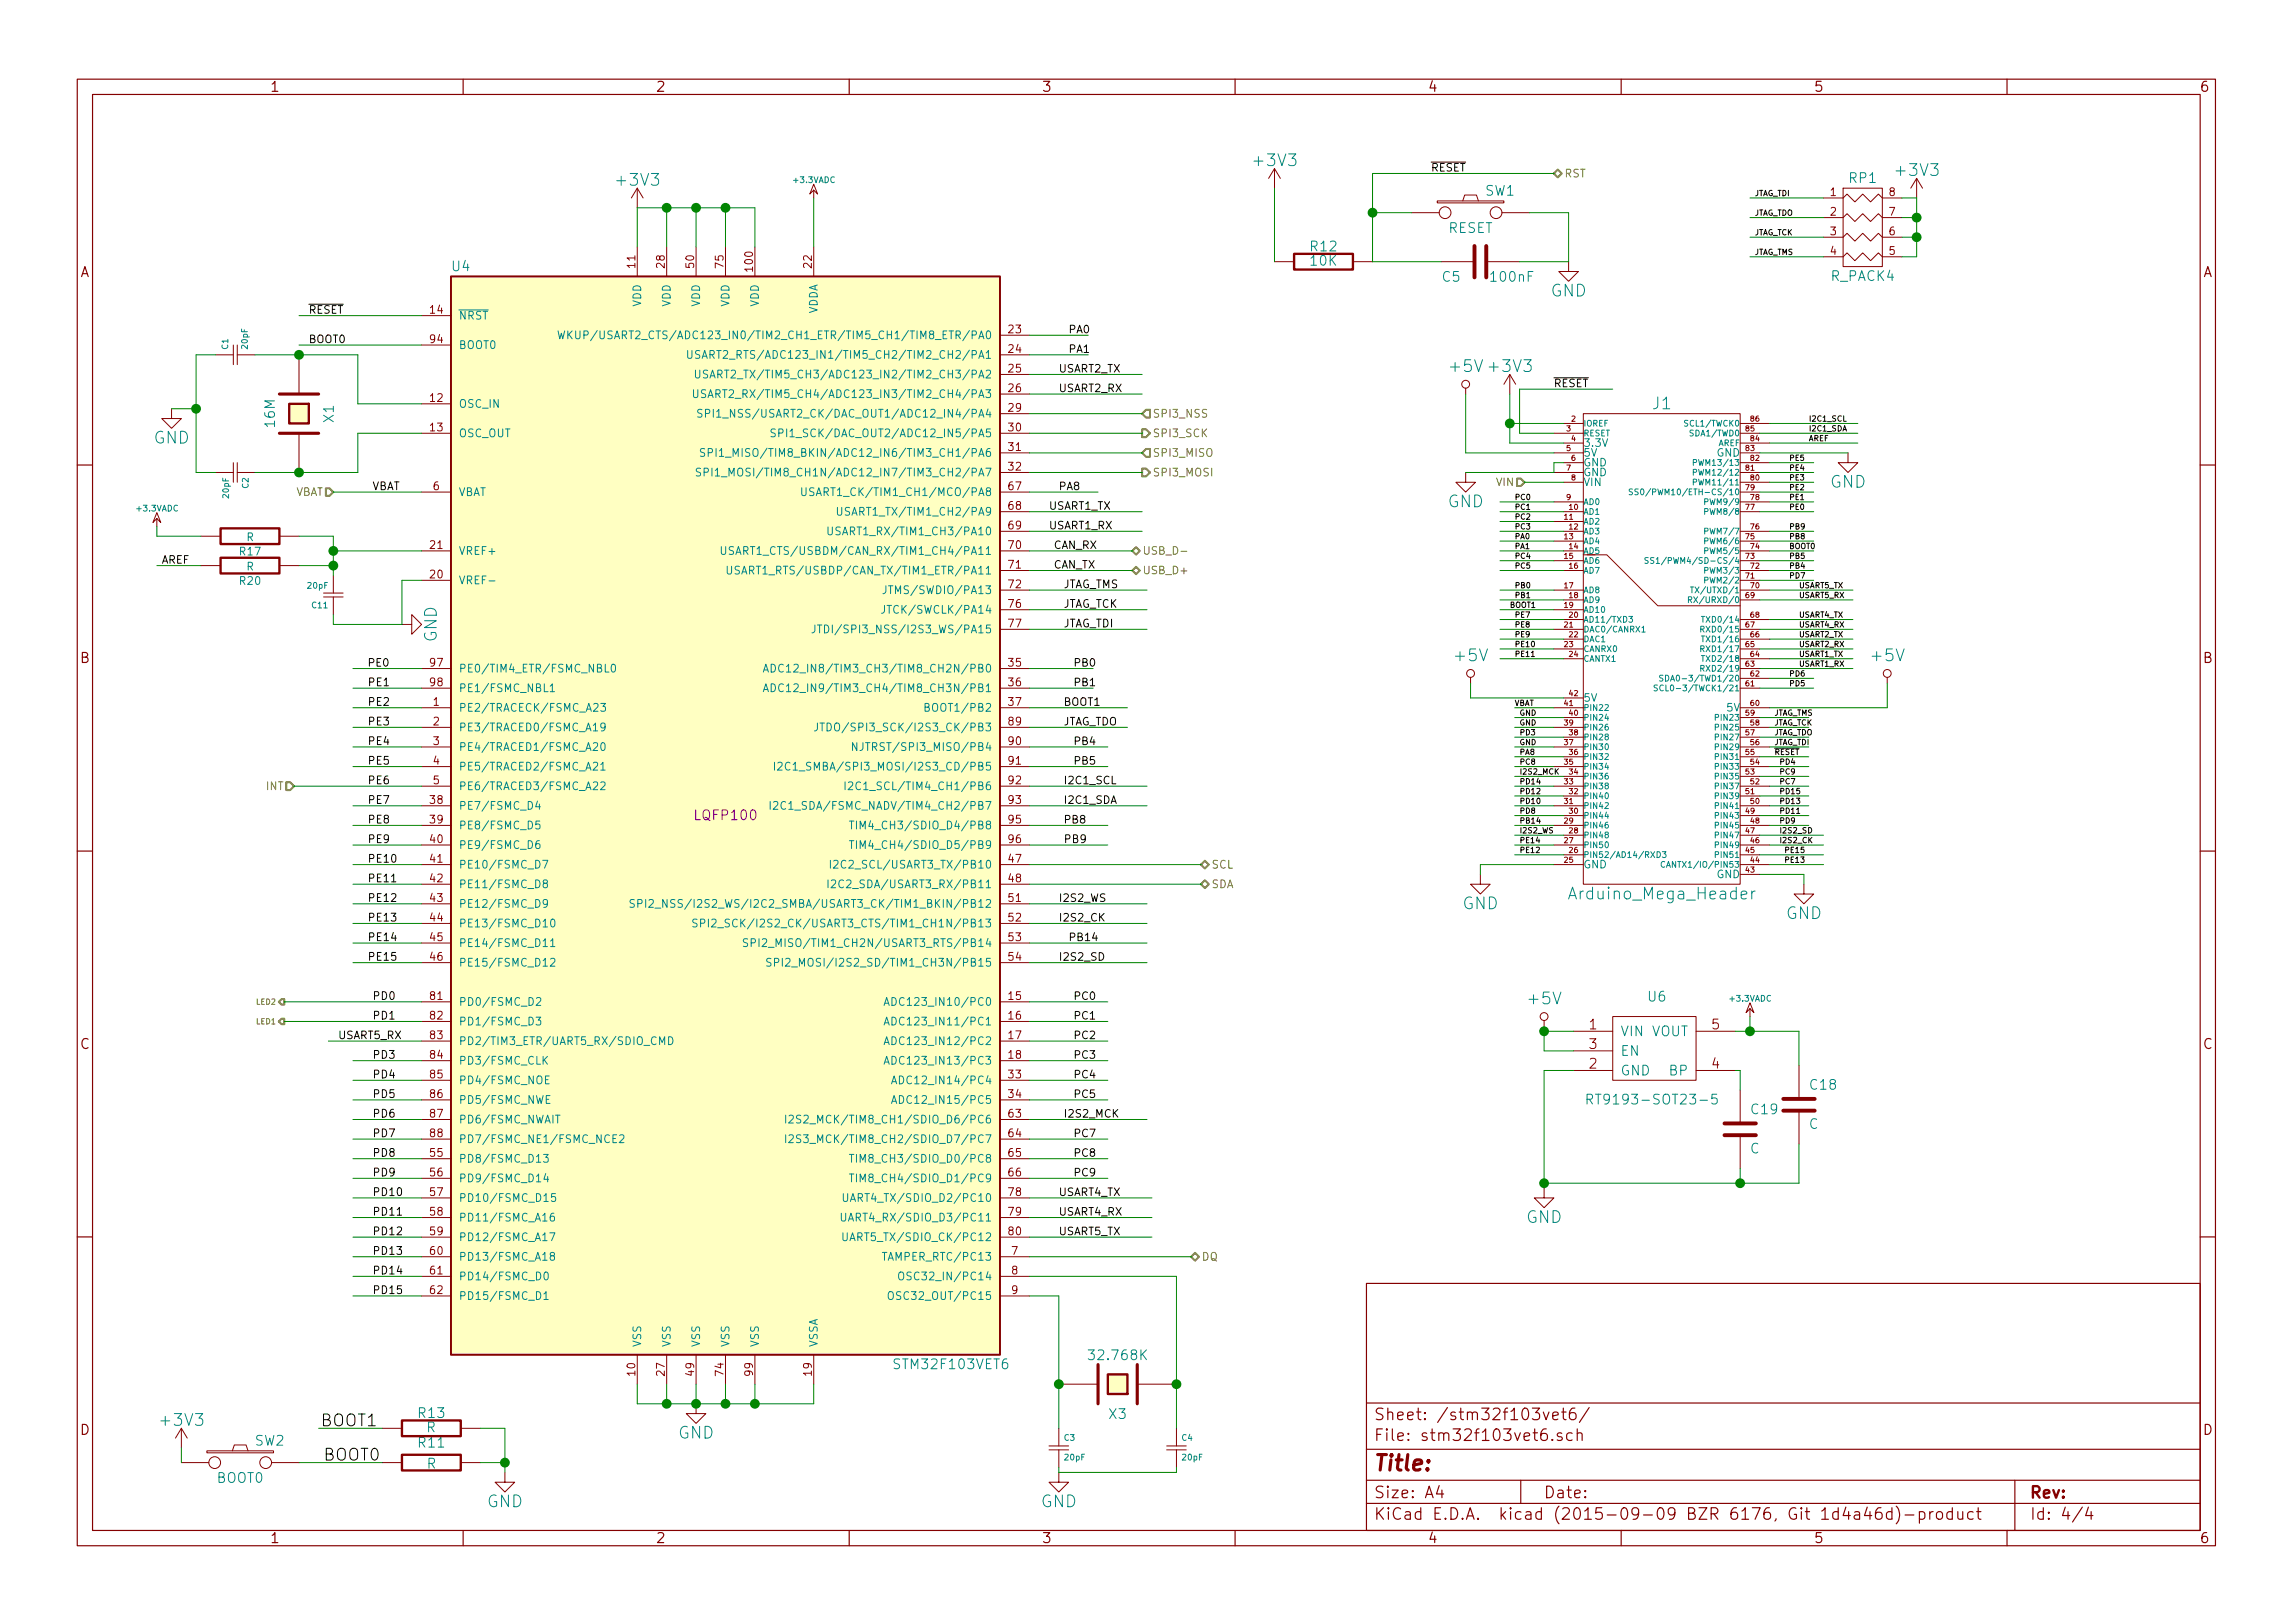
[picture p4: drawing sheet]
<svg xmlns="http://www.w3.org/2000/svg" width="297mm" height="210mm" viewBox="0 0 297 210" stroke-linecap="round" stroke-linejoin="round" font-family="sans-serif">
<defs><g id="words">
<text font-size="2.8" fill="#840000" x="178" y="190.5">Title:</text>
<g font-size="2.1" fill="#008484">
<text x="162.6" y="21.5">+3V3</text>
<text x="245.8" y="22.8">+3V3</text>
<text x="80.1" y="24.1">+3V3</text>
<text x="200.8" y="38.4">GND</text>
<text x="188" y="48.2">+5V +3V3</text>
<text x="214.1" y="53">J1</text>
<text x="19.9" y="57.5">GND</text>
<text x="187.5" y="65.7">GND</text>
<text x="237" y="63.2">GND</text>
<text x="56.6" y="83.2" transform="rotate(-90 56.6 83.2)">GND</text>
<text x="188.6" y="85.7">+5V</text>
<text x="242.6" y="85.7">+5V</text>
<text x="189.4" y="117.8">GND</text>
<text x="203.7" y="116.5">Arduino_Mega_Header</text>
<text x="231.3" y="119.1">GND</text>
<text x="198.1" y="130.1">+5V</text>
<text x="197.7" y="158.4">GND</text>
<text x="21" y="184.7">+3V3</text>
<text x="87.8" y="186.4">GND</text>
<text x="63" y="195.3">GND</text>
<text x="134.8" y="195.3">GND</text>
</g>
<g font-size="2.1">
<text x="41.6" y="184.8">BOOT1</text>
<text x="41.9" y="189.2">BOOT0</text>
</g>
<g font-size="2.1" fill="#840000">
<text x="178" y="184">Sheet: /stm32f103vet6/</text>
<text x="178" y="186.7">File: stm32f103vet6.sch</text>
<text x="178" y="196.9">KiCad E.D.A. kicad (2015-09-09 BZR 6176, Git 1d4a46d)-product</text>
<text x="178" y="194.1">Size: A4</text>
<text x="200" y="194.1">Date:</text>
<text x="263" y="194.1">Rev:</text>
<text x="263" y="196.9">Id: 4/4</text>
</g>
<g font-size="1.8" fill="#840000">
<text x="35" y="11.9">1</text>
<text x="85" y="11.9">2</text>
<text x="135" y="11.9">3</text>
<text x="185" y="11.9">4</text>
<text x="235" y="11.9">5</text>
<text x="285" y="11.9">6</text>
<text x="10.4" y="35.9">A</text>
<text x="285.4" y="35.9">A</text>
<text x="10.4" y="85.9">B</text>
<text x="285.4" y="85.9">B</text>
<text x="10.4" y="135.9">C</text>
<text x="205.9" y="133.3">1</text>
<text x="205.9" y="135.9">3</text>
<text x="221.8" y="133.3">5</text>
<text x="285.4" y="135.9">C</text>
<text x="205.9" y="138.4">2</text>
<text x="221.8" y="138.4">4</text>
<text x="10.4" y="185.9">D</text>
<text x="285.4" y="185.9">D</text>
<text x="35" y="199.9">1</text>
<text x="85" y="199.9">2</text>
<text x="135" y="199.9">3</text>
<text x="185" y="199.9">4</text>
<text x="235" y="199.9">5</text>
<text x="285" y="199.9">6</text>
</g>
<g font-size="1.8" fill="#008484">
<text x="239.6" y="23.7">RP1</text>
<text x="192.4" y="25.3">SW1</text>
<text x="58.6" y="35.1">U4</text>
<text x="169.8" y="34.4">10K</text>
<text x="169.8" y="32.6">R12</text>
<text x="187.6" y="30.2">RESET</text>
<text x="186.9" y="36.5">C5</text>
<text x="193.3" y="36.5">100nF</text>
<text x="237.2" y="36.4">R_PACK4</text>
<text x="35.6" y="55.3" transform="rotate(-90 35.6 55.3)">16M</text>
<text x="43.2" y="54.7" transform="rotate(-90 43.2 54.7)">X1</text>
<text x="213.5" y="129.7">U6</text>
<text x="209.9" y="134.2">VIN VOUT</text>
<text x="209.9" y="136.8">EN</text>
<text x="207" y="143.1">RT9193-SOT23-5</text>
<text x="209.9" y="139.3">GND</text>
<text x="216.2" y="139.3">BP</text>
<text x="234.5" y="141.2">C18</text>
<text x="226.7" y="149.4">C</text>
<text x="226.9" y="144.3">C19</text>
<text x="234.3" y="146.2">C</text>
<text x="116.1" y="177.4">STM32F103VET6</text>
<text x="141.5" y="176.2">32.768K</text>
<text x="54.3" y="183.7">R13</text>
<text x="55.2" y="185.5">R</text>
<text x="143.7" y="183.8">X3</text>
<text x="33" y="187.3">SW2</text>
<text x="54.3" y="187.5">R11</text>
<text x="55.3" y="190.2">R</text>
<text x="28.1" y="192.1">BOOT0</text>
</g>
<text font-size="1.8" fill="#840084" x="90.1" y="106.2">LQFP100</text>
<g font-size="1.4">
<text x="185.3" y="22.2">RESET</text>
<text x="40" y="40.6">RESET</text>
<text x="40" y="44.4">BOOT0</text>
<text x="138.4" y="43.2">PA0</text>
<text x="138.4" y="45.7">PA1</text>
<text x="137.2" y="48.3">USART2_TX</text>
<text x="137.2" y="50.8">USART2_RX</text>
<text x="201.3" y="50.2">RESET</text>
<text x="48.3" y="63.5">VBAT</text>
<text x="137.2" y="63.5">PA8</text>
<text x="135.9" y="66">USART1_TX</text>
<text x="135.9" y="68.6">USART1_RX</text>
<text x="136.5" y="71.1">CAN_RX</text>
<text x="21" y="73">AREF</text>
<text x="136.5" y="73.7">CAN_TX</text>
<text x="137.8" y="76.2">JTAG_TMS</text>
<text x="137.8" y="78.7">JTAG_TCK</text>
<text x="137.8" y="81.3">JTAG_TDI</text>
<text x="47.6" y="86.4">PE0</text>
<text x="47.6" y="88.9">PE1</text>
<text x="139.1" y="86.4">PB0</text>
<text x="139.1" y="88.9">PB1</text>
<text x="47.6" y="91.4">PE2</text>
<text x="47.6" y="94">PE3</text>
<text x="137.8" y="91.4">BOOT1</text>
<text x="137.8" y="94">JTAG_TDO</text>
<text x="47.6" y="96.5">PE4</text>
<text x="47.6" y="99.1">PE5</text>
<text x="47.6" y="101.6">PE6</text>
<text x="137.8" y="101.6">I2C1_SCL</text>
<text x="139.1" y="96.5">PB4</text>
<text x="139.1" y="99.1">PB5</text>
<text x="47.6" y="104.1">PE7</text>
<text x="47.6" y="106.7">PE8</text>
<text x="137.8" y="104.1">I2C1_SDA</text>
<text x="137.8" y="106.7">PB8</text>
<text x="47.6" y="109.2">PE9</text>
<text x="47.6" y="111.8">PE10</text>
<text x="137.8" y="109.2">PB9</text>
<text x="47.6" y="114.3">PE11</text>
<text x="47.6" y="116.8">PE12</text>
<text x="47.6" y="119.4">PE13</text>
<text x="137.2" y="116.8">I2S2_WS</text>
<text x="137.2" y="119.4">I2S2_CK</text>
<text x="47.6" y="121.9">PE14</text>
<text x="47.6" y="124.5">PE15</text>
<text x="137.2" y="124.5">I2S2_SD</text>
<text x="138.4" y="121.9">PB14</text>
<text x="48.3" y="129.5">PD0</text>
<text x="139.1" y="129.5">PC0</text>
<text x="43.8" y="134.6">USART5_RX</text>
<text x="48.3" y="132.1">PD1</text>
<text x="48.3" y="137.2">PD3</text>
<text x="139.1" y="132.1">PC1</text>
<text x="139.1" y="134.6">PC2</text>
<text x="139.1" y="137.2">PC3</text>
<text x="48.3" y="139.7">PD4</text>
<text x="48.3" y="142.2">PD5</text>
<text x="139.1" y="139.7">PC4</text>
<text x="139.1" y="142.2">PC5</text>
<text x="48.3" y="144.8">PD6</text>
<text x="48.3" y="147.3">PD7</text>
<text x="48.3" y="149.9">PD8</text>
<text x="137.8" y="144.8">I2S2_MCK</text>
<text x="139.1" y="147.3">PC7</text>
<text x="139.1" y="149.9">PC8</text>
<text x="48.3" y="152.4">PD9</text>
<text x="48.3" y="154.9">PD10</text>
<text x="137.2" y="154.9">USART4_TX</text>
<text x="139.1" y="152.4">PC9</text>
<text x="48.3" y="157.5">PD11</text>
<text x="48.3" y="160">PD12</text>
<text x="137.2" y="157.5">USART4_RX</text>
<text x="137.2" y="160">USART5_TX</text>
<text x="48.3" y="162.6">PD13</text>
<text x="48.3" y="165.1">PD14</text>
<text x="48.3" y="167.6">PD15</text>
</g>
<g font-size="1.4" fill="#848400">
<text x="202.7" y="23">RST</text>
<text x="149.3" y="54.1">SPI3_NSS</text>
<text x="149.3" y="56.6">SPI3_SCK</text>
<text x="149.3" y="59.2">SPI3_MISO</text>
<text x="38.1" y="64.2">VBAT</text>
<text x="149.3" y="61.7">SPI3_MOSI</text>
<text x="193.8" y="63">VIN</text>
<text x="148" y="71.9">USB_D-</text>
<text x="148" y="74.4">USB_D+</text>
<text x="34.4" y="102.4">INT</text>
<text x="156.9" y="112.5">SCL</text>
<text x="156.9" y="115.1">SDA</text>
<text x="155.7" y="163.3">DQ</text>
</g>
<g font-size="1.4" fill="#840000">
<text x="237.1" y="25.4">1</text>
<text x="237.1" y="27.9">2</text>
<text x="244.7" y="27.9">7</text>
<text x="244.7" y="25.4">8</text>
<text x="82.3" y="34.7" transform="rotate(-90 82.3 34.7)">11</text>
<text x="86.1" y="34.7" transform="rotate(-90 86.1 34.7)">28</text>
<text x="89.9" y="34.7" transform="rotate(-90 89.9 34.7)">50</text>
<text x="93.7" y="34.7" transform="rotate(-90 93.7 34.7)">75</text>
<text x="97.5" y="35.1" transform="rotate(-90 97.5 35.1)">100</text>
<text x="105.2" y="34.7" transform="rotate(-90 105.2 34.7)">22</text>
<text x="237.1" y="30.5">3</text>
<text x="237.1" y="33">4</text>
<text x="244.7" y="33">5</text>
<text x="244.7" y="30.5">6</text>
<text x="55.7" y="40.6">14</text>
<text x="55.7" y="44.4">94</text>
<text x="130.7" y="43.2">23</text>
<text x="130.7" y="45.7">24</text>
<text x="55.7" y="52.1">12</text>
<text x="130.7" y="48.3">25</text>
<text x="130.7" y="50.8">26</text>
<text x="130.7" y="53.3">29</text>
<text x="55.7" y="55.9">13</text>
<text x="130.7" y="55.9">30</text>
<text x="130.7" y="58.4">31</text>
<text x="56.1" y="63.5">6</text>
<text x="130.7" y="61">32</text>
<text x="130.7" y="63.5">67</text>
<text x="55.7" y="71.1">21</text>
<text x="130.7" y="71.1">70</text>
<text x="130.7" y="66">68</text>
<text x="130.7" y="68.6">69</text>
<text x="55.7" y="74.9">20</text>
<text x="130.7" y="73.7">71</text>
<text x="130.7" y="76.2">72</text>
<text x="130.7" y="78.7">76</text>
<text x="130.7" y="81.3">77</text>
<text x="55.7" y="86.4">97</text>
<text x="55.7" y="88.9">98</text>
<text x="130.7" y="86.4">35</text>
<text x="130.7" y="88.9">36</text>
<text x="56.1" y="91.4">1</text>
<text x="56.1" y="94">2</text>
<text x="130.7" y="91.4">37</text>
<text x="130.7" y="94">89</text>
<text x="56.1" y="96.5">3</text>
<text x="56.1" y="99.1">4</text>
<text x="56.1" y="101.6">5</text>
<text x="130.7" y="96.5">90</text>
<text x="130.7" y="99.1">91</text>
<text x="130.7" y="101.6">92</text>
<text x="55.7" y="104.1">38</text>
<text x="55.7" y="106.7">39</text>
<text x="130.7" y="104.1">93</text>
<text x="130.7" y="106.7">95</text>
<text x="55.7" y="109.2">40</text>
<text x="55.7" y="111.8">41</text>
<text x="130.7" y="109.2">96</text>
<text x="130.7" y="111.8">47</text>
<text x="55.7" y="114.3">42</text>
<text x="55.7" y="116.8">43</text>
<text x="55.7" y="119.4">44</text>
<text x="130.7" y="116.8">51</text>
<text x="130.7" y="119.4">52</text>
<text x="130.7" y="114.3">48</text>
<text x="55.7" y="121.9">45</text>
<text x="55.7" y="124.5">46</text>
<text x="130.7" y="121.9">53</text>
<text x="130.7" y="124.5">54</text>
<text x="55.7" y="129.5">81</text>
<text x="130.7" y="129.5">15</text>
<text x="55.7" y="132.1">82</text>
<text x="55.7" y="134.6">83</text>
<text x="55.7" y="137.2">84</text>
<text x="130.7" y="132.1">16</text>
<text x="130.7" y="134.6">17</text>
<text x="130.7" y="137.2">18</text>
<text x="55.7" y="139.7">85</text>
<text x="55.7" y="142.2">86</text>
<text x="130.7" y="139.7">33</text>
<text x="130.7" y="142.2">34</text>
<text x="55.7" y="149.9">55</text>
<text x="55.7" y="144.8">87</text>
<text x="55.7" y="147.3">88</text>
<text x="130.7" y="144.8">63</text>
<text x="130.7" y="147.3">64</text>
<text x="130.7" y="149.9">65</text>
<text x="55.7" y="152.4">56</text>
<text x="55.7" y="154.9">57</text>
<text x="130.7" y="152.4">66</text>
<text x="130.7" y="154.9">78</text>
<text x="55.7" y="157.5">58</text>
<text x="55.7" y="160">59</text>
<text x="130.7" y="160">80</text>
<text x="130.7" y="157.5">79</text>
<text x="55.7" y="162.6">60</text>
<text x="55.7" y="165.1">61</text>
<text x="55.7" y="167.6">62</text>
<text x="131.1" y="162.6">7</text>
<text x="131.1" y="165.1">8</text>
<text x="131.1" y="167.6">9</text>
<text x="82.3" y="178.2" transform="rotate(-90 82.3 178.2)">10</text>
<text x="86.1" y="178.2" transform="rotate(-90 86.1 178.2)">27</text>
<text x="89.9" y="178.2" transform="rotate(-90 89.9 178.2)">49</text>
<text x="93.7" y="178.2" transform="rotate(-90 93.7 178.2)">74</text>
<text x="97.5" y="178.2" transform="rotate(-90 97.5 178.2)">99</text>
<text x="105.2" y="178.2" transform="rotate(-90 105.2 178.2)">19</text>
</g>
<g font-size="1.4" fill="#008484">
<text x="59.4" y="41.4">NRST</text>
<text x="83.1" y="39.8" transform="rotate(-90 83.1 39.8)">VDD</text>
<text x="86.9" y="39.8" transform="rotate(-90 86.9 39.8)">VDD</text>
<text x="90.7" y="39.8" transform="rotate(-90 90.7 39.8)">VDD</text>
<text x="94.5" y="39.8" transform="rotate(-90 94.5 39.8)">VDD</text>
<text x="98.3" y="39.8" transform="rotate(-90 98.3 39.8)">VDD</text>
<text x="105.9" y="40.8" transform="rotate(-90 105.9 40.8)">VDDA</text>
<text x="59.4" y="45.2">BOOT0</text>
<text x="77.3" y="43.9">WKUP/USART2_CTS/ADC123_IN0/TIM2_CH1_ETR/TIM5_CH1/TIM8_ETR/PA0</text>
<text x="92.8" y="46.5">USART2_RTS/ADC123_IN1/TIM5_CH2/TIM2_CH2/PA1</text>
<text x="59.4" y="52.8">OSC_IN</text>
<text x="93.7" y="51.6">USART2_RX/TIM5_CH4/ADC123_IN3/TIM2_CH4/PA3</text>
<text x="93.9" y="49">USART2_TX/TIM5_CH3/ADC123_IN2/TIM2_CH3/PA2</text>
<text x="59.4" y="56.6">OSC_OUT</text>
<text x="93.7" y="54.1">SPI1_NSS/USART2_CK/DAC_OUT1/ADC12_IN4/PA4</text>
<text x="94.8" y="59.2">SPI1_MISO/TIM8_BKIN/ADC12_IN6/TIM3_CH1/PA6</text>
<text x="102.5" y="56.6">SPI1_SCK/DAC_OUT2/ADC12_IN5/PA5</text>
<text x="205.1" y="57.9">3.3V</text>
<text x="205.1" y="59.2">5V</text>
<text x="222.3" y="59.2">GND</text>
<text x="59.4" y="64.3">VBAT</text>
<text x="94.4" y="61.7">SPI1_MOSI/TIM8_CH1N/ADC12_IN7/TIM3_CH2/PA7</text>
<text x="106" y="64.3">USART1_CK/TIM1_CH1/MCO/PA8</text>
<text x="205.1" y="60.4">GND</text>
<text x="205.1" y="61.7">GND</text>
<text x="205.1" y="63">VIN</text>
<text x="31.1" y="72">R17</text>
<text x="31.9" y="70.1">R</text>
<text x="59.4" y="71.9">VREF+</text>
<text x="96.3" y="71.9">USART1_CTS/USBDM/CAN_RX/TIM1_CH4/PA11</text>
<text x="108.9" y="69.3">USART1_RX/TIM1_CH3/PA10</text>
<text x="109.9" y="66.8">USART1_TX/TIM1_CH2/PA9</text>
<text x="31.1" y="75.8">R20</text>
<text x="31.9" y="73.9">R</text>
<text x="59.4" y="75.7">VREF-</text>
<text x="96.7" y="74.4">USART1_RTS/USBDP/CAN_TX/TIM1_ETR/PA11</text>
<text x="115.6" y="77">JTMS/SWDIO/PA13</text>
<text x="108" y="82">JTDI/SPI3_NSS/I2S3_WS/PA15</text>
<text x="115.3" y="79.5">JTCK/SWCLK/PA14</text>
<text x="59.4" y="87.1">PE0/TIM4_ETR/FSMC_NBL0</text>
<text x="59.4" y="89.7">PE1/FSMC_NBL1</text>
<text x="102.3" y="87.1">ADC12_IN8/TIM3_CH3/TIM8_CH2N/PB0</text>
<text x="102.3" y="89.7">ADC12_IN9/TIM3_CH4/TIM8_CH3N/PB1</text>
<text x="59.4" y="92.2">PE2/TRACECK/FSMC_A23</text>
<text x="59.4" y="94.7">PE3/TRACED0/FSMC_A19</text>
<text x="108.2" y="94.7">JTDO/SPI3_SCK/I2S3_CK/PB3</text>
<text x="120.5" y="92.2">BOOT1/PB2</text>
<text x="205.1" y="90.9">5V</text>
<text x="223.7" y="92.2">5V</text>
<text x="59.4" y="97.3">PE4/TRACED1/FSMC_A20</text>
<text x="59.4" y="99.8">PE5/TRACED2/FSMC_A21</text>
<text x="103.4" y="99.8">I2C1_SMBA/SPI3_MOSI/I2S3_CD/PB5</text>
<text x="112" y="97.3">NJTRST/SPI3_MISO/PB4</text>
<text x="59.4" y="102.4">PE6/TRACED3/FSMC_A22</text>
<text x="59.4" y="104.9">PE7/FSMC_D4</text>
<text x="59.4" y="107.4">PE8/FSMC_D5</text>
<text x="102.2" y="104.9">I2C1_SDA/FSMC_NADV/TIM4_CH2/PB7</text>
<text x="111.5" y="102.4">I2C1_SCL/TIM4_CH1/PB6</text>
<text x="112.1" y="107.4">TIM4_CH3/SDIO_D4/PB8</text>
<text x="59.4" y="110">PE9/FSMC_D6</text>
<text x="59.4" y="112.5">PE10/FSMC_D7</text>
<text x="109.3" y="112.5">I2C2_SCL/USART3_TX/PB10</text>
<text x="112.1" y="110">TIM4_CH4/SDIO_D5/PB9</text>
<text x="205.1" y="112.5">GND</text>
<text x="222.3" y="113.8">GND</text>
<text x="59.4" y="115.1">PE11/FSMC_D8</text>
<text x="59.4" y="117.6">PE12/FSMC_D9</text>
<text x="86.4" y="117.6">SPI2_NSS/I2S2_WS/I2C2_SMBA/USART3_CK/TIM1_BKIN/PB12</text>
<text x="109" y="115.1">I2C2_SDA/USART3_RX/PB11</text>
<text x="59.4" y="120.1">PE13/FSMC_D10</text>
<text x="59.4" y="122.7">PE14/FSMC_D11</text>
<text x="59.4" y="125.2">PE15/FSMC_D12</text>
<text x="93.7" y="120.1">SPI2_SCK/I2S2_CK/USART3_CTS/TIM1_CH1N/PB13</text>
<text x="99.2" y="122.7">SPI2_MISO/TIM1_CH2N/USART3_RTS/PB14</text>
<text x="102.8" y="125.2">SPI2_MOSI/I2S2_SD/TIM1_CH3N/PB15</text>
<text x="59.4" y="130.3">PD0/FSMC_D2</text>
<text x="116.2" y="130.3">ADC123_IN10/PC0</text>
<text x="59.4" y="132.8">PD1/FSMC_D3</text>
<text x="59.4" y="135.4">PD2/TIM3_ETR/UART5_RX/SDIO_CMD</text>
<text x="59.4" y="137.9">PD3/FSMC_CLK</text>
<text x="116.2" y="132.8">ADC123_IN11/PC1</text>
<text x="116.2" y="135.4">ADC123_IN12/PC2</text>
<text x="116.2" y="137.9">ADC123_IN13/PC3</text>
<text x="59.4" y="140.5">PD4/FSMC_NOE</text>
<text x="59.4" y="143">PD5/FSMC_NWE</text>
<text x="117" y="140.5">ADC12_IN14/PC4</text>
<text x="117" y="143">ADC12_IN15/PC5</text>
<text x="59.4" y="145.5">PD6/FSMC_NWAIT</text>
<text x="59.4" y="148.1">PD7/FSMC_NE1/FSMC_NCE2</text>
<text x="104.8" y="145.5">I2S2_MCK/TIM8_CH1/SDIO_D6/PC6</text>
<text x="104.8" y="148.1">I2S3_MCK/TIM8_CH2/SDIO_D7/PC7</text>
<text x="59.4" y="150.6">PD8/FSMC_D13</text>
<text x="59.4" y="153.2">PD9/FSMC_D14</text>
<text x="59.4" y="155.7">PD10/FSMC_D15</text>
<text x="110.8" y="155.7">UART4_TX/SDIO_D2/PC10</text>
<text x="112.1" y="150.6">TIM8_CH3/SDIO_D0/PC8</text>
<text x="112.1" y="153.2">TIM8_CH4/SDIO_D1/PC9</text>
<text x="59.4" y="158.2">PD11/FSMC_A16</text>
<text x="59.4" y="160.8">PD12/FSMC_A17</text>
<text x="110.6" y="160.8">UART5_TX/SDIO_CK/PC12</text>
<text x="110.7" y="158.2">UART4_RX/SDIO_D3/PC11</text>
<text x="59.4" y="163.3">PD13/FSMC_A18</text>
<text x="59.4" y="165.9">PD14/FSMC_D0</text>
<text x="114.9" y="163.3">TAMPER_RTC/PC13</text>
<text x="117.8" y="165.9">OSC32_IN/PC14</text>
<text x="59.4" y="168.4">PD15/FSMC_D1</text>
<text x="116.2" y="168.4">OSC32_OUT/PC15</text>
<text x="83.1" y="174.5" transform="rotate(-90 83.1 174.5)">VSS</text>
<text x="86.9" y="174.5" transform="rotate(-90 86.9 174.5)">VSS</text>
<text x="90.7" y="174.5" transform="rotate(-90 90.7 174.5)">VSS</text>
<text x="94.5" y="174.5" transform="rotate(-90 94.5 174.5)">VSS</text>
<text x="98.3" y="174.5" transform="rotate(-90 98.3 174.5)">VSS</text>
<text x="105.9" y="174.5" transform="rotate(-90 105.9 174.5)">VSSA</text>
</g>
<g font-size="1.1" fill="#008484">
<text x="102.9" y="23.7">+3.3VADC</text>
<text x="29.5" y="45.2" transform="rotate(-90 29.5 45.2)">C1</text>
<text x="32.1" y="45.2" transform="rotate(-90 32.1 45.2)">20pF</text>
<text x="205.1" y="55.2">IOREF</text>
<text x="205.1" y="56.5">RESET</text>
<text x="218.6" y="55.2">SCL1/TWCK0</text>
<text x="219.3" y="56.5">SDA1/TWD0</text>
<text x="222.5" y="57.8">AREF</text>
<text x="29.6" y="64.5" transform="rotate(-90 29.6 64.5)">20pF</text>
<text x="32.2" y="63.2" transform="rotate(-90 32.2 63.2)">C2</text>
<text x="205.1" y="65.4">AD0</text>
<text x="213.6" y="64.1">SS0/PWM10/ETH-CS/10</text>
<text x="220.1" y="62.9">PWM11/11</text>
<text x="220.1" y="61.6">PWM12/12</text>
<text x="220.1" y="60.3">PWM13/13</text>
<text x="221.3" y="65.4">PWM9/9</text>
<text x="17.8" y="66.2">+3.3VADC</text>
<text x="205.1" y="66.7">AD1</text>
<text x="205.1" y="67.9">AD2</text>
<text x="205.1" y="69.2">AD3</text>
<text x="205.1" y="70.5">AD4</text>
<text x="205.1" y="71.7">AD5</text>
<text x="221.3" y="71.7">PWM5/5</text>
<text x="221.3" y="70.5">PWM6/6</text>
<text x="221.3" y="69.2">PWM7/7</text>
<text x="221.3" y="66.7">PWM8/8</text>
<text x="39.9" y="76.2">20pF</text>
<text x="205.1" y="73">AD6</text>
<text x="205.1" y="74.3">AD7</text>
<text x="205.1" y="76.8">AD8</text>
<text x="215.4" y="73">SS1/PWM4/SD-CS/4</text>
<text x="220" y="76.8">TX/UTXD/1</text>
<text x="221.3" y="75.6">PWM2/2</text>
<text x="221.3" y="74.3">PWM3/3</text>
<text x="40.5" y="78.8">C11</text>
<text x="205.1" y="80.6">AD11/TXD3</text>
<text x="205.1" y="81.9">DAC0/CANRX1</text>
<text x="205.1" y="83.2">DAC1</text>
<text x="205.1" y="78.1">AD9</text>
<text x="205.1" y="79.4">AD10</text>
<text x="219.7" y="78.1">RX/URXD/0</text>
<text x="221.1" y="81.9">RXD0/15</text>
<text x="221.2" y="83.2">TXD1/16</text>
<text x="221.2" y="80.6">TXD0/14</text>
<text x="205.1" y="84.4">CANRX0</text>
<text x="205.1" y="85.7">CANTX1</text>
<text x="216.2" y="89.5">SCL0-3/TWCK1/21</text>
<text x="216.8" y="88.3">SDA0-3/TWD1/20</text>
<text x="221.1" y="87">RXD2/19</text>
<text x="221.1" y="84.4">RXD1/17</text>
<text x="221.2" y="85.7">TXD2/18</text>
<text x="205.1" y="93.3">PIN24</text>
<text x="205.1" y="92.1">PIN22</text>
<text x="205.1" y="95.9">PIN28</text>
<text x="205.1" y="94.6">PIN26</text>
<text x="222.5" y="95.9">PIN27</text>
<text x="222.5" y="94.6">PIN25</text>
<text x="222.5" y="93.3">PIN23</text>
<text x="205.1" y="101">PIN36</text>
<text x="205.1" y="99.7">PIN34</text>
<text x="205.1" y="98.4">PIN32</text>
<text x="205.1" y="97.1">PIN30</text>
<text x="222.5" y="101">PIN35</text>
<text x="222.5" y="99.7">PIN33</text>
<text x="222.5" y="98.4">PIN31</text>
<text x="222.5" y="97.1">PIN29</text>
<text x="205.1" y="106">PIN44</text>
<text x="205.1" y="104.8">PIN42</text>
<text x="205.1" y="103.5">PIN40</text>
<text x="205.1" y="102.2">PIN38</text>
<text x="205.1" y="107.3">PIN46</text>
<text x="222.5" y="104.8">PIN41</text>
<text x="222.5" y="103.5">PIN39</text>
<text x="222.5" y="102.2">PIN37</text>
<text x="222.5" y="107.3">PIN45</text>
<text x="222.5" y="106">PIN43</text>
<text x="205.1" y="111.1">PIN52/AD14/RXD3</text>
<text x="205.1" y="109.8">PIN50</text>
<text x="205.1" y="108.6">PIN48</text>
<text x="216.5" y="112.4">CANTX1/IO/PIN53</text>
<text x="222.5" y="111.1">PIN51</text>
<text x="222.5" y="109.8">PIN49</text>
<text x="222.5" y="108.6">PIN47</text>
<text x="224.2" y="129.7">+3.3VADC</text>
<text x="137.9" y="186.6">C3</text>
<text x="137.9" y="189.2">20pF</text>
<text x="153.1" y="186.6">C4</text>
<text x="153.2" y="189.2">20pF</text>
</g>
<g font-size="1">
<text x="227.3" y="25.4">JTAG_TDI</text>
<text x="227.3" y="27.9">JTAG_TDO</text>
<text x="227.3" y="33">JTAG_TMS</text>
<text x="227.3" y="30.5">JTAG_TCK</text>
<text x="231.8" y="59.7">PE5</text>
<text x="234.3" y="57.1">AREF</text>
<text x="234.3" y="55.9">I2C1_SDA</text>
<text x="234.3" y="54.6">I2C1_SCL</text>
<text x="196.2" y="64.8">PC0</text>
<text x="231.8" y="61">PE4</text>
<text x="231.8" y="62.2">PE3</text>
<text x="231.8" y="63.5">PE2</text>
<text x="231.8" y="64.8">PE1</text>
<text x="196.2" y="66">PC1</text>
<text x="196.2" y="67.3">PC2</text>
<text x="196.2" y="68.6">PC3</text>
<text x="196.2" y="69.8">PA0</text>
<text x="196.2" y="71.1">PA1</text>
<text x="231.8" y="66">PE0</text>
<text x="231.8" y="68.6">PB9</text>
<text x="231.8" y="71.1">BOOT0</text>
<text x="231.8" y="69.8">PB8</text>
<text x="196.2" y="72.4">PC4</text>
<text x="196.2" y="73.7">PC5</text>
<text x="196.2" y="76.2">PB0</text>
<text x="196.2" y="77.5">PB1</text>
<text x="231.8" y="74.9">PD7</text>
<text x="231.8" y="72.4">PB5</text>
<text x="231.8" y="73.7">PB4</text>
<text x="233" y="76.2">USART5_TX</text>
<text x="233" y="77.5">USART5_RX</text>
<text x="195.6" y="78.7">BOOT1</text>
<text x="196.2" y="80">PE7</text>
<text x="196.2" y="81.3">PE8</text>
<text x="196.2" y="82.5">PE9</text>
<text x="196.2" y="83.8">PE10</text>
<text x="233" y="82.5">USART2_TX</text>
<text x="233" y="83.8">USART2_RX</text>
<text x="233" y="80">USART4_TX</text>
<text x="233" y="81.3">USART4_RX</text>
<text x="196.2" y="85.1">PE11</text>
<text x="231.8" y="88.9">PD5</text>
<text x="231.8" y="87.6">PD6</text>
<text x="233" y="85.1">USART1_TX</text>
<text x="233" y="86.4">USART1_RX</text>
<text x="196.2" y="91.4">VBAT</text>
<text x="196.8" y="92.7">GND</text>
<text x="196.8" y="94">GND</text>
<text x="196.8" y="95.2">PD3</text>
<text x="229.9" y="92.7">JTAG_TMS</text>
<text x="229.9" y="94">JTAG_TCK</text>
<text x="229.9" y="95.2">JTAG_TDO</text>
<text x="196.8" y="101.6">PD14</text>
<text x="196.8" y="100.3">I2S2_MCK</text>
<text x="196.8" y="97.8">PA8</text>
<text x="196.8" y="99.1">PC8</text>
<text x="196.8" y="96.5">GND</text>
<text x="229.9" y="96.5">JTAG_TDI</text>
<text x="229.9" y="97.8">RESET</text>
<text x="230.5" y="99.1">PD4</text>
<text x="230.5" y="101.6">PC7</text>
<text x="230.5" y="100.3">PC9</text>
<text x="196.8" y="105.4">PD8</text>
<text x="196.8" y="104.1">PD10</text>
<text x="196.8" y="102.9">PD12</text>
<text x="196.8" y="107.9">I2S2_WS</text>
<text x="196.8" y="106.7">PB14</text>
<text x="230.5" y="106.7">PD9</text>
<text x="230.5" y="105.4">PD11</text>
<text x="230.5" y="104.1">PD13</text>
<text x="230.5" y="102.9">PD15</text>
<text x="230.5" y="107.9">I2S2_SD</text>
<text x="196.8" y="110.5">PE12</text>
<text x="196.8" y="109.2">PE14</text>
<text x="230.5" y="109.2">I2S2_CK</text>
<text x="231.1" y="111.8">PE13</text>
<text x="231.1" y="110.5">PE15</text>
</g>
<g font-size="1" fill="#840000">
<text x="202.9" y="55.9">3</text>
<text x="202.9" y="58.4">5</text>
<text x="203.6" y="54.6">2</text>
<text x="203.6" y="57.1">4</text>
<text x="203.6" y="59.7">6</text>
<text x="226.2" y="58.4">83</text>
<text x="226.2" y="55.9">85</text>
<text x="226.8" y="59.7">82</text>
<text x="226.8" y="57.1">84</text>
<text x="226.8" y="54.6">86</text>
<text x="202.9" y="61">7</text>
<text x="202.9" y="64.8">9</text>
<text x="203.6" y="62.2">8</text>
<text x="226.2" y="61">81</text>
<text x="226.2" y="63.5">79</text>
<text x="226.8" y="62.2">80</text>
<text x="226.8" y="64.8">78</text>
<text x="202.7" y="67.3">11</text>
<text x="202.7" y="69.8">13</text>
<text x="203.3" y="66">10</text>
<text x="203.3" y="68.6">12</text>
<text x="203.3" y="71.1">14</text>
<text x="226.2" y="69.8">75</text>
<text x="226.2" y="66">77</text>
<text x="226.8" y="71.1">74</text>
<text x="226.8" y="68.6">76</text>
<text x="202.7" y="72.4">15</text>
<text x="202.7" y="76.2">17</text>
<text x="203.3" y="73.7">16</text>
<text x="203.3" y="77.5">18</text>
<text x="226.2" y="74.9">71</text>
<text x="226.2" y="72.4">73</text>
<text x="226.2" y="77.5">69</text>
<text x="226.8" y="76.2">70</text>
<text x="226.8" y="73.7">72</text>
<text x="202.7" y="81.3">21</text>
<text x="202.7" y="83.8">23</text>
<text x="202.7" y="78.7">19</text>
<text x="203.3" y="80">20</text>
<text x="203.3" y="82.5">22</text>
<text x="226.2" y="83.8">65</text>
<text x="226.2" y="81.3">67</text>
<text x="226.8" y="82.5">66</text>
<text x="226.8" y="80">68</text>
<text x="203.3" y="85.1">24</text>
<text x="226.2" y="88.9">61</text>
<text x="226.2" y="86.4">63</text>
<text x="226.8" y="87.6">62</text>
<text x="226.8" y="85.1">64</text>
<text x="202.7" y="91.4">41</text>
<text x="202.7" y="94">39</text>
<text x="203.3" y="92.7">40</text>
<text x="203.3" y="90.2">42</text>
<text x="203.3" y="95.2">38</text>
<text x="226.2" y="95.2">57</text>
<text x="226.2" y="92.7">59</text>
<text x="226.8" y="91.4">60</text>
<text x="226.8" y="94">58</text>
<text x="202.7" y="101.6">33</text>
<text x="202.7" y="99.1">35</text>
<text x="202.7" y="96.5">37</text>
<text x="203.3" y="100.3">34</text>
<text x="203.3" y="97.8">36</text>
<text x="226.2" y="100.3">53</text>
<text x="226.2" y="97.8">55</text>
<text x="226.8" y="101.6">52</text>
<text x="226.8" y="99.1">54</text>
<text x="226.8" y="96.5">56</text>
<text x="202.7" y="104.1">31</text>
<text x="202.7" y="106.7">29</text>
<text x="203.3" y="105.4">30</text>
<text x="203.3" y="102.9">32</text>
<text x="203.3" y="107.9">28</text>
<text x="226.2" y="102.9">51</text>
<text x="226.2" y="107.9">47</text>
<text x="226.2" y="105.4">49</text>
<text x="226.8" y="104.1">50</text>
<text x="226.8" y="106.7">48</text>
<text x="202.7" y="111.8">25</text>
<text x="202.7" y="109.2">27</text>
<text x="203.3" y="110.5">26</text>
<text x="226.2" y="113">43</text>
<text x="226.2" y="110.5">45</text>
<text x="226.8" y="111.8">44</text>
<text x="226.8" y="109.2">46</text>
</g>
<g font-size="1" fill="#848400">
<text x="33.2" y="130.1">LED2</text>
<text x="33.2" y="132.7">LED1</text>
</g>
</g></defs>
<g fill="none" stroke="#840000" stroke-width=".15">
<path d="M10 10.3h277v189.9h-277zM12 12.2h273v186.1h-273zM60 10.3v1.9M110 10.3v1.9M160 10.3v1.9M210 10.3v1.9M260 10.3v1.9M10 60.2h2M285 60.2h2M10 110.3h2M285 110.3h2M10 160.2h2"/>
<path d="M177 166.3h108v32h-108zM285 160.2h2M60 198.3v1.9M110 198.3v1.9M160 198.3v1.9M177 194.8h108M177 191.8h108M177 187.8h108M177 181.8h108M186.4 192.5l-.3 1h.9M186.8 193v1M197 191.8v3"/>
<path d="M199.9 182.9l.4 1 .4-1M201.1 186.5h.1l-.1 .1-.1-.1h.1v.1M201.1 183.4l.8-.1-.1-.3-.4-.1-.3 .2 .1 .7 .2 .1 .4-.1M202.3 185.7a.37 .37 0 0 0-.6 .1v.1a.54 .54 0 0 0 .6 .3l.1 .1-.1 .2-.1 .1-.5-.1M202.3 182.9h.6M202.5 182.4v1.3l.2 .2h.2M203.7 185.7l-.5-.1-.3 .3 .1 .6 .2 .1 .5-.1M204 182.4a.59 .59 0 0 0-.7 .7l.1 .7 .2 .1h.3l.2-.1 .1-.5-.2-.2-.4-.1-.3 .3M204.3 185.7a.38 .38 0 0 1 .7 .1v.8M204.3 185.1v1.5M205.9 182.3l-1.3 2M210 198.3v1.9"/>
<path d="M240.3 195.9l.1-.1 .4 .1 .1 .9M240.9 196.2l-.5 .1-.2 .2 .1 .2 .1 .1 .5-.1M241.9 195.2l-.4 1.1h1M242.2 195.8v1M243.7 195.3a.59 .59 0 0 0-.7 .7v.7l.2 .1h.3l.2-.1 .1-.5-.1-.2-.5-.1-.2 .3M245.1 195.9l-.4-.1-.3 .3v.6l.3 .1 .4-.1M245.1 195.3v1.5M245.6 195.1a1.71 1.71 0 0 1 0 2.3M246.8 196.3h1.1M248.6 195.9a.48 .48 0 0 1 .7 .1l.1 .1-.1 .6a.48 .48 0 0 1-.7 0M248.6 195.8v1.5M250 195.8v1"/>
<path d="M250.4 195.8l-.3 .1-.1 .2M250.9 196a.41 .41 0 0 1 .7 .1v.4a.41 .41 0 0 1-.4 .3 .41 .41 0 0 1-.3-.3zM252.9 195.9l-.4-.1-.3 .3 .1 .6 .2 .1 .4-.1M252.9 195.3v1.5M253.6 195.8v.8l.1 .1a.4 .4 0 0 0 .6 0M254.3 195.8v1M255.6 195.9l-.4-.1-.3 .3 .1 .6 .2 .1 .4-.1M256.1 195.8h.5M256.3 195.3v1.3l.2 .2h.1M260 198.3v1.9M261 191.8v6.5M269.7 195.2l-1.2 2"/>
<path d="M270.5 195.2l-.3 1.1h.9M270.9 195.8v1"/>
</g>
<g fill="#ffffc2" stroke="#ffffc2" stroke-width=".13">
<path d="M58.4 35.8h71.1v139.7h-71.1z"/>
<path d="M37.5 52.3h2.5v2.6h-2.5z"/>
<path d="M143.5 178h2.5v2.6h-2.5z"/>
</g>
<path d="M58.4 35.8h71.1v139.7h-71.1z" fill="none" stroke="#840000" stroke-width=".25"/>
<g fill="none" stroke="#840000" stroke-width=".13">
<path d="M82.5 24.4v2.5M82.5 32v3.8M82.5 24.4l-.7 1.2M82.5 24.4l.8 1.2M86.4 32v3.8M90.2 32v3.8M94 32v3.8M97.8 32v3.8M105.4 24.6v1M105.4 23.9l.5 1.2-.5-.5-.5 .5zM105.4 32v3.8M165.1 33.9h2.5"/>
<path d="M165.1 21.8l-.8 1.3M165.1 21.8v2.6M165.1 21.8l.8 1.3M175.3 33.9h2.5M182.9 27.6h3.5M186.2 26h8.6v.3h-8.6zM186.7 33.9h4.3M189.5 26l.2-.7h1.6l.2 .7M192.5 33.9h4.3M194.6 27.6h3.5M203.2 33.9v1.3h1.3l-1.3 1.2-1.3-1.2h1.3M236.2 33.3h2.6l.5-.5 1 1 1-1 1 1 1-1 .5 .5h2.6"/>
<path d="M236.2 30.7h2.6l.5-.5 1 1 1-1 1 1 1-1 .5 .5h2.6M236.2 28.2h2.6l.5-.5 1 1 1-1 1 1 1-1 .5 .5h2.6M236.2 25.6h2.6l.5-.5 1 1.1 1-1.1 1 1.1 1-1.1 .5 .5h2.6M238.8 24.4h5v10.1h-5zM248.3 23.1l-.8 1.3M248.3 23.1v2.5M248.3 23.1l.7 1.3M22.2 53v1.2h1.3l-1.3 1.3-1.2-1.3h1.2M27.9 46h2.3M30.2 44.7v2.5M30.2 59.9v2.6M30.7 46h2.3"/>
<path d="M30.7 44.7v2.5M30.7 59.9v2.6M38.7 46v5M38.7 56.1v5.1M54.6 56.1h3.8M54.6 52.3h3.8M54.6 40.9h3.8M54.6 44.7h3.8M129.5 56.1h3.8M129.5 58.7h3.8M129.5 43.4h3.8M129.5 46h3.8"/>
<path d="M129.5 48.5h3.8M129.5 51h3.8M129.5 53.6h3.8M189.9 50.3v.7M195.6 48.5l-.8 1.3M195.6 48.5v2.5M195.6 48.5l.7 1.3M201.3 56.1h3.8M201.3 58.7h3.8M202.6 54.9h2.5M202.6 57.4h2.5M202.6 59.9h2.5"/>
<path d="M205.1 53.6h20.3v60.9h-20.3zM225.4 56.1h2.6M225.4 58.7h2.6M225.4 54.9h3.8M225.4 57.4h3.8M225.4 59.9h3.8M239.4 58.7v1.2h1.3l-1.3 1.3-1.3-1.3h1.3M20.3 67.2v1M20.3 66.4l.5 1.3-.5-.5-.5 .5zM26 69.5h2.6M26 73.3h2.6M27.9 61.2h2.3"/>
<path d="M30.7 61.2h2.3M36.2 69.5h2.5M36.2 73.3h2.5M41.9 76.8h2.5M41.9 77.3h2.5M43.2 74.5v2.3M43.2 77.3v2.3M54.6 63.7h3.8M54.6 75.2h3.8M54.6 71.4h3.8M129.5 63.7h3.8M129.5 71.4h3.8"/>
<path d="M129.5 73.9h3.8M129.5 61.2h3.8M129.5 76.4h3.8M129.5 79h3.8M129.5 66.3h3.8M129.5 68.8h3.8M189.9 61.2v1.3h1.2l-1.2 1.2-1.3-1.2h1.3M201.3 61.2h3.8M201.3 76.4h3.8M201.3 79h3.8M201.3 65h3.8M201.3 67.6h3.8"/>
<path d="M201.3 70.1h3.8M201.3 72.6h3.8M202.6 71.4h2.5M202.6 73.9h2.5M202.6 66.3h2.5M202.6 68.8h2.5M202.6 62.5h2.5M202.6 77.7h2.5M205.1 71.9h3.1l6.6 6.6h10.6M225.4 63.7h2.6M225.4 75.2h2.6M225.4 71.4h3.8"/>
<path d="M225.4 73.9h3.8M225.4 61.2h2.6M225.4 76.4h3.8M225.4 66.3h2.6M225.4 68.8h3.8M225.4 62.5h3.8M225.4 65h3.8M225.4 70.1h2.6M225.4 72.6h2.6M225.4 77.7h2.6M52.1 80.9h1.2v-1.3l1.3 1.3-1.3 1.3v-1.3M54.6 91.7h3.8"/>
<path d="M54.6 94.2h3.8M54.6 96.8h3.8M54.6 99.3h3.8M54.6 86.6h3.8M54.6 89.1h3.8M129.5 91.7h3.8M129.5 94.2h3.8M129.5 96.8h3.8M129.5 99.3h3.8M129.5 86.6h3.8M129.5 89.1h3.8M129.5 81.5h3.8"/>
<path d="M190.5 87.8v.7M201.3 91.7h3.8M201.3 94.2h3.8M201.3 96.8h3.8M201.3 99.3h3.8M201.3 81.5h3.8M201.3 84.1h3.8M202.6 80.3h2.5M202.6 93h2.5M202.6 82.8h2.5M202.6 90.4h2.5M202.6 85.3h2.5"/>
<path d="M202.6 98h2.5M202.6 95.5h2.5M225.4 91.7h3.8M225.4 94.2h3.8M225.4 96.8h3.8M225.4 99.3h3.8M225.4 86.6h2.6M225.4 89.1h2.6M225.4 81.5h2.6M225.4 80.3h3.8M225.4 93h2.6M225.4 82.8h3.8"/>
<path d="M225.4 87.9h3.8M225.4 84.1h2.6M225.4 85.3h3.8M225.4 98h2.6M225.4 95.5h2.6M244.5 87.8v.7M54.6 101.8h3.8M54.6 109.5h3.8M54.6 112h3.8M54.6 117.1h3.8M54.6 114.5h3.8M54.6 119.6h3.8"/>
<path d="M54.6 104.4h3.8M54.6 106.9h3.8M129.5 101.8h3.8M129.5 109.5h3.8M129.5 112h3.8M129.5 117.1h3.8M129.5 114.5h3.8M129.5 119.6h3.8M129.5 104.4h3.8M129.5 106.9h3.8M191.8 113.3v1.2h1.2l-1.2 1.3-1.3-1.3h1.3M201.3 101.8h3.8"/>
<path d="M201.3 109.5h3.8M201.3 112h3.8M201.3 104.4h3.8M201.3 106.9h3.8M202.6 105.7h2.5M202.6 103.1h2.5M202.6 100.6h2.5M202.6 110.7h2.5M202.6 108.2h2.5M225.4 101.8h3.8M225.4 109.5h3.8M225.4 112h3.8"/>
<path d="M225.4 104.4h3.8M225.4 106.9h3.8M225.4 105.7h2.6M225.4 103.1h2.6M225.4 113.3h2.6M225.4 100.6h2.6M225.4 110.7h2.6M225.4 108.2h2.6M233.7 114.5v1.3h1.2l-1.2 1.3-1.3-1.3h1.3M54.6 129.8h3.8M54.6 132.3h3.8M54.6 139.9h3.8"/>
<path d="M54.6 122.2h3.8M54.6 134.9h3.8M54.6 124.7h3.8M54.6 137.4h3.8M129.5 129.8h3.8M129.5 132.3h3.8M129.5 139.9h3.8M129.5 122.2h3.8M129.5 134.9h3.8M129.5 124.7h3.8M129.5 137.4h3.8M200 132.2v.8"/>
<path d="M203.8 133.6h5.1M203.8 138.7h5.1M203.8 136.1h5.1M208.9 131.7h10.8v8.2h-10.8zM219.7 133.6h5.1M219.7 138.7h5.1M226.7 130.7v1M226.7 129.9l.5 1.3-.5-.5-.5 .5zM233 138v4.4M54.6 145h3.8M54.6 142.5h3.8M54.6 147.6h3.8"/>
<path d="M54.6 150.1h3.8M54.6 152.6h3.8M54.6 155.2h3.8M54.6 157.7h3.8M129.5 145h3.8M129.5 142.5h3.8M129.5 147.6h3.8M129.5 150.1h3.8M129.5 152.6h3.8M129.5 155.2h3.8M129.5 157.7h3.8M200 153.9v1.3h1.3l-1.3 1.3-1.2-1.3h1.2"/>
<path d="M225.4 141.2v4.3M225.4 147.1v4.3M233 143.9v4.3M54.6 162.8h3.8M54.6 165.3h3.8M54.6 167.9h3.8M54.6 160.3h3.8M82.5 175.5v3.8M86.4 175.5v3.8M90.2 175.5v3.8M94 175.5v3.8M97.8 175.5v3.8"/>
<path d="M105.4 175.5v3.8M129.5 162.8h3.8M129.5 165.3h3.8M129.5 167.9h3.8M129.5 160.3h3.8M137.2 179.3h5M147.3 179.3h5.1M23.5 189.5h3.6M23.5 185l-.8 1.3M23.5 185v2.6M23.5 185l.8 1.3M26.8 188h8.6v.2h-8.6z"/>
<path d="M30.1 188l.3-.8h1.5l.2 .8M35.2 189.5h3.5M49.5 189.5h2.6M49.5 185h2.6M59.7 189.5h2.5M59.7 185h2.5M65.4 190.7v1.3h1.3l-1.3 1.3-1.3-1.3h1.3M90.2 181.9v1.2h1.2l-1.2 1.3-1.3-1.3h1.3M135.9 187.8h2.5M135.9 187.3h2.5M137.2 190.7v1.3h1.2l-1.2 1.3-1.3-1.3h1.3M137.2 185v2.3"/>
<path d="M137.2 187.8v2.3M151.1 187.8h2.6M151.1 187.3h2.6M152.4 185v2.3M152.4 187.8v2.3"/>
<circle cx="187.2" cy="27.6" r=".76"/>
<circle cx="193.8" cy="27.6" r=".76"/>
<circle cx="189.9" cy="49.8" r=".51"/>
<circle cx="190.5" cy="87.2" r=".51"/>
<circle cx="244.5" cy="87.2" r=".51"/>
<circle cx="200" cy="131.7" r=".51"/>
<circle cx="27.8" cy="189.5" r=".76"/>
<circle cx="34.4" cy="189.5" r=".76"/>
</g>
<g fill="none" stroke="#008484" stroke-width=".13">
<path d="M59.4 40.2h3.8M72.3 42.9l.2 1 .2-.7 .2 .7 .3-1M73.6 42.9v1M73.7 43.3l.4 .6M74.1 42.9l-.5 .6M74.6 42.9v.8l.2 .2 .3-.1v-.1v-.8M75.6 43.4h.5l.1-.2-.1-.3h-.5v1M77.4 42.8l-.9 1.3M89.1 45.4v.8l.2 .2h.3v-.2v-.8M89.8 50.5v.8l.2 .2h.3l.1-.2v-.8M90.1 47.9v.9l.2 .2 .3-.1 .1-.1v-.9M90.7 45.5l-.4-.1-.2 .2 .1 .2 .4 .2v.3l-.1 .1h-.4"/>
<path d="M90.9 53.1l-.3-.1-.2 .2v.3l.5 .2v.2l-.1 .1h-.4M91 46.4l.3-1 .3 1M91.1 46.1h.4M91.3 58.2l-.4-.1-.2 .2 .1 .2 .5 .2v.3l-.2 .1h-.4M91.4 53.6l.5-.1v-.1v-.3l-.5-.1v1M91.4 50.5h-.4l-.1 .2v.2l.5 .2v.3l-.2 .1h-.3M91.7 48l-.4-.1-.2 .3 .1 .2 .4 .2v.3l-.1 .1-.4-.1M91.7 51.5l.3-1 .4 1M91.7 58.6h.5l.1-.2-.1-.2-.5-.1v1M91.8 51.2h.5M92 45.9h.5v-.2v-.2l-.5-.1v1M92 49l.3-1.1 .3 1.1"/>
<path d="M92.1 48.7h.5M92.2 45.9l.3 .5M92.4 53v1M92.7 51h.5l.1-.2-.1-.3h-.5v1M92.8 58.1v1M92.8 53.3l.3-.3v1M92.8 54h.6M93 51l.3 .5M93 48.5l.5-.1v-.1v-.3l-.5-.1v1.1M93.2 58.4l.3-.3v1M93.2 59.1h.6M93.2 48.5l.3 .5"/>
<path d="M94 59.2h.7M100.4 55.6h-.3l-.2 .2v.2l.5 .2v.3l-.1 .1-.4-.1M100.9 56.1h.5v-.2v-.3h-.5v1M101.9 55.6v1M218.6 54.5h-.4a.34 .34 0 0 0 .4 .4v.2l-.1 .1h-.3M219.4 59.9h.3l.1-.3-.4-.1v.8M219.4 55.7l-.5 .1a.34 .34 0 0 0 .4 .4l.1 .1-.1 .1h-.4M90.8 60.7l-.4-.1-.2 .3 .1 .2 .4 .2v.3l-.1 .1-.4-.1M91.2 61.2l.5-.1 .1-.1-.1-.3-.5-.1v1.1M92.2 60.6v1.1M92.7 61l.2-.4v1.1M92.7 61.7h.5"/>
<path d="M93.4 61.8h.8M93.4 70.8v.8l.2 .2h.3l.1-.2v-.8M94.2 73.3v.9l.2 .2 .3-.1 .1-.1v-.9M95 70.9l-.4-.1-.1 .2v.2l.5 .2v.3l-.2 .1h-.3M95.3 71.8l.4-1 .3 1M95.4 71.5h.5M95.8 73.4l-.4-.1-.2 .3 .1 .2 .5 .2v.3l-.2 .1-.4-.1M96.1 74.4l.3-1.1 .3 1.1M96.2 74.1h.5M103.9 63.2v.8l.1 .2h.3l.1-.2v-.8M105.4 63.2h-.3l-.2 .2 .1 .2 .4 .2v.3l-.1 .1h-.4M107.3 68.3v.8l.1 .2 .3-.1 .1-.1v-.8"/>
<path d="M108.5 65.7v.8l.2 .2h.3v-.2v-.8M108.8 68.3h-.3l-.2 .2 .1 .2 .4 .2v.3l-.1 .1-.4-.1M114.6 78.4v.8l-.2 .2h-.2M114.8 75.9v.7l-.2 .3h-.2M115.1 75.9h.6M211 79.9h.5l-.3 .2 .2 .1 .1 .1-.1 .2-.1 .1-.3-.1M211.5 63.4h-.4a.34 .34 0 0 0 .3 .4l.1 .2-.2 .1h-.3M212.2 63.4h-.4a.34 .34 0 0 0 .4 .4v.2l-.1 .1h-.3M212.6 63.4l.1-.1a.41 .41 0 0 1 .3 .4 .41 .41 0 0 1-.3 .4l-.2-.3zM213.5 72.3h-.4a.34 .34 0 0 0 .4 .4v.1l-.1 .2-.3-.1M213.8 63.3l-.6 1M214.2 72.3h-.4a.34 .34 0 0 0 .4 .4v.1v.1h-.4"/>
<path d="M214.6 72.4l.2-.2v.8M214.6 73h.4M218.7 77.7h.4v-.3l-.4-.1v.8M218.9 77.7l.3 .4M219 76h.4M219.2 76v.8M219.4 62.5l.3-.1 .1-.3h-.4v.7M219.4 61.2h.3l.1-.3-.4-.1v.8M219.4 77.3l.5 .8M219.6 76l.5 .8M219.9 77.3l-.5 .8M220.1 76l-.5 .8"/>
<path d="M220.4 79.9h.4M220.6 79.9v.7M220.8 75.2l.4-.1v-.3h-.4v.7M220.8 73.9h.4v-.3l-.4-.1v.8M220.8 71.3h.4v-.3h-.4v.7M220.8 70.1l.4-.1v-.3h-.4v.8M220.8 68.8h.4v-.3l-.4-.1v.8M220.8 66.3l.4-.1v-.3h-.4v.7M220.8 65h.4v-.3l-.4-.1v.8M71.3 88.9l.3-.3v1M71.3 89.6h.5M76.9 96.3l.1-.1h.2l.2 .1v.2l-.6 .7h.6"/>
<path d="M76.9 98.9l.1-.2h.2l.2 .2v.2l-.6 .7h.6M76.9 94.7h.5M76.9 91.2l.1-.1h.3l.1 .1 .1 .2-.6 .7h.6M77.8 91.1h.6l-.3 .4 .3 .1v.4l-.1 .1h-.3l-.2-.1M77.8 99.1l.3-.4v1.1M77.8 99.8h.6M78 96.3l.2-.1a.66 .66 0 0 1 0 1 .57 .57 0 0 1-.2-.9zM78.4 94.1l-.2 .2h-.3l-.1-.2 .1-.4h.3l.2 .2v.6l-.2 .1-.3 .1M78.4 86v1.1h.5M79.2 86.2l.3-.2a.66 .66 0 0 1 0 1.1 .57 .57 0 0 1-.3-.9zM98.9 87.1l.3-1.1 .3 1.1M98.9 89.6l.3-1 .3 1"/>
<path d="M99 86.8h.5M99 89.3h.5M99.9 86a.51 .51 0 0 1 .6 .6 .51 .51 0 0 1-.6 .5zM99.9 88.6a.51 .51 0 0 1 .6 .5 .51 .51 0 0 1-.6 .5zM100.3 98.7v1.1M100.8 98.9l.1-.2h.2l.2 .2v.2l-.6 .7h.6M101.5 86.2a.4 .4 0 0 0-.5-.1 .4 .4 0 0 0-.1 .5 .37 .37 0 0 0 .1 .4 .37 .37 0 0 0 .5 0M101.5 88.7a.4 .4 0 0 0-.5 0 .4 .4 0 0 0-.1 .5 .37 .37 0 0 0 .1 .4 .37 .37 0 0 0 .5-.1M102.3 98.9a.4 .4 0 0 0-.5-.1 .4 .4 0 0 0-.1 .5 .37 .37 0 0 0 .2 .4 .37 .37 0 0 0 .4 0M102.7 99.1l.3-.4v1.1M102.7 99.8h.6M105.6 81v.7l-.2 .2-.2 .1"/>
<path d="M105.9 93.7v.7l-.2 .2-.2 .1M105.9 81h.6M106.2 81v1M106.2 93.7h.6M106.5 93.7v1M106.8 81a.51 .51 0 0 1 .6 .5 .51 .51 0 0 1-.6 .5zM107.1 93.7a.51 .51 0 0 1 .6 .5 .51 .51 0 0 1-.6 .5zM111 96.2v1l-.6-1v1M111.8 96.2v.7l-.2 .3h-.2M119.8 91.6h.5v-.4l-.1-.1h-.4v1h.4h.1l.1-.3-.2-.2M212.7 81.3l.2-.2v.8M212.7 81.9h.4"/>
<path d="M214.7 88.8h-.4a.34 .34 0 0 0 .4 .4v.2l-.1 .1h-.3M215.4 87.5h-.4a.34 .34 0 0 0 .4 .4v.2l-.1 .1h-.3M215.5 88.8a.34 .34 0 0 0-.5 .3 .34 .34 0 0 0 .5 .3M215.7 87.5a.38 .38 0 0 1 .5 .4 .38 .38 0 0 1-.5 .3zM215.8 88.7v.8h.4M216.4 88.2l.3-.7 .2 .7M216.5 88h.3M220.3 86.6h.4v-.3l-.4-.1v.8M220.3 84h.4v-.3h-.4v.7M220.3 81.5h.4v-.3l-.4-.1v.8M220.4 84.9h.4M220.4 82.4h.4"/>
<path d="M220.5 86.6l.3 .4M220.5 84l.3 .4M220.5 81.5l.3 .4M220.6 82.4v.8M220.6 84.9v.8M69.6 103.8l-.2 .7h.6M69.9 108.9l-.4 .1a.89 .89 0 0 0 0 .9h.4l.1-.4-.2-.2h-.3l-.1 .2M69.9 104.2v.6M69.9 106.4h-.5v.5l.1-.1h.4v.5l-.1 .1h-.3l-.1-.1M70.3 111.4h.7l-.5 1.1M70.5 114.4l-.1-.2v-.2h.4l.1 .3-.5 .2v.1v.2l.1 .2 .4-.1v-.4l-.2-.1M70.9 117l-.2 .2-.3-.1v-.1v-.4l.3-.1 .2 .2v.6l-.3 .2h-.2"/>
<path d="M71.5 119.1h.2a.66 .66 0 0 1 0 1 .57 .57 0 0 1-.2-1zM76.9 101.4l.1-.1h.2l.2 .1v.2l-.6 .7h.6M77.8 101.4l.2-.1h.2l.2 .1v.2l-.6 .7h.6M82.2 116.6l-.4-.1-.2 .2 .1 .3 .4 .2v.2l-.1 .1h-.4M82.6 117.1l.5-.1 .1-.1-.1-.3-.5-.1v1M83.6 116.5v1M84.1 116.6l.1-.1h.3l.1 .1v.2l-.6 .7h.6M84.8 117.6h.8M86.4 116.5v1l-.5-1v1M90.3 119.1h-.4l-.2 .2 .1 .2 .5 .2v.3l-.2 .1-.4-.1M90.8 119.6h.4l.1-.2-.1-.3h-.4v1M91.8 119.1v1"/>
<path d="M92.2 119.2l.1-.1h.3l.1 .1 .1 .2-.6 .7h.6M99.8 103.8v1M100.2 103.9l.1-.1h.3l.1 .1 .1 .2-.6 .7h.6M101.8 103.9a.4 .4 0 0 0-.5 0 .4 .4 0 0 0-.1 .5 .37 .37 0 0 0 .2 .4 .37 .37 0 0 0 .4-.1M107.3 114v1M107.6 111.4v1.1M107.7 114.1l.1-.1h.3l.1 .1 .1 .2-.7 .7h.7M108 111.6l.1-.2h.3l.1 .2 .1 .2-.7 .7h.7M109.5 101.3v1M109.6 111.6a.4 .4 0 0 0-.5-.1 .4 .4 0 0 0-.1 .5 .37 .37 0 0 0 .2 .4 .37 .37 0 0 0 .4 0M109.9 101.4l.1-.1h.3l.1 .1 .1 .2-.6 .7h.6M110 106.4h.6"/>
<path d="M110 108.9h.6M110.3 106.4v1M110.3 108.9v1M110.9 106.4v1M110.9 108.9v1M111.4 107.4v-1l.4 .7 .3-.7v1M111.4 109.9v-1l.4 .7 .3-.7v1M111.5 101.4a.4 .4 0 0 0-.5 0 .4 .4 0 0 0-.1 .5 .37 .37 0 0 0 .2 .4 .37 .37 0 0 0 .4-.1M214.7 110.3a.38 .38 0 0 1 .4 .4 .38 .38 0 0 1-.4 .4zM215.3 110.3h.5l-.2 .3h.1l.1 .2v.2l-.1 .1-.4-.1M215.6 111.7a.34 .34 0 0 0-.4 .3 .34 .34 0 0 0 .4 .3M215.9 112.4l.2-.8 .3 .8"/>
<path d="M216 112.1h.3M226.9 115.4v1.1M227.4 115.4a.4 .4 0 0 0-.5 .3M69.4 131.8h.7l-.4 .4 .3 .1v.4l-.1 .1h-.3l-.2-.1M69.5 129.3l.1-.1h.3l.1 .1 .1 .2-.7 .7h.7M70.4 122.6h.5M70.5 137.3l.4 .6M70.7 139.9h.3M70.9 136.8l-.5 .6M71.1 139.4h-.4v1h.4M71.3 121.9l.3-.3v1M71.3 124.3l.2-.2h.2l.2 .2v.2l-.6 .7h.6"/>
<path d="M71.3 122.6h.6M85.4 135.3v-1l.4 .7 .3-.7v1M86.6 134.3a.51 .51 0 0 1 .6 .5 .51 .51 0 0 1-.6 .5zM93 120.2h.7M96.9 121.7l-.4-.1-.2 .2 .1 .2 .4 .2v.3l-.1 .1h-.4M97.3 122.1h.5l.1-.2-.1-.2-.5-.1v1M98.3 121.6v1M98.8 121.7l.1-.1h.2l.2 .1v.2l-.6 .7h.6M99.9 124.2l-.4-.1-.2 .3 .1 .2 .4 .2v.3l-.1 .1-.4-.1M100.3 124.7l.5-.1 .1-.1-.1-.3-.5-.1v1.1M101.3 124.1v1.1M101.8 124.3l.1-.2h.3l.1 .2v.2l-.6 .7h.6"/>
<path d="M114.5 130.2l.4-1 .3 1M114.5 132.8l.4-1 .3 1M114.5 135.3l.4-1 .3 1M114.5 137.9l.4-1.1 .3 1.1M114.6 130h.5M114.6 132.5h.5M114.6 135h.5M114.6 137.6h.5M115.5 129.2a.51 .51 0 0 1 .6 .5 .51 .51 0 0 1-.6 .5zM115.5 131.8a.51 .51 0 0 1 .6 .5 .51 .51 0 0 1-.6 .5zM115.5 134.3a.51 .51 0 0 1 .6 .5 .51 .51 0 0 1-.6 .5zM115.5 136.8a.51 .51 0 0 1 .6 .6 .51 .51 0 0 1-.6 .5z"/>
<path d="M70.4 149.5h.6l-.3 .4 .3 .1v.5l-.2 .1h-.3l-.1-.1M70.7 152l-.2 .8h.6M70.8 142.4h.3M70.9 152.4v.7M71.2 159.7h.7l-.4 1M71.2 141.9h-.4v1h.4M71.8 157.2l-.4 .1a.89 .89 0 0 0-.1 .8h.5v-.3l-.1-.2h-.4v.2M72 154.6h-.5l-.1 .5 .2-.1 .3 .1 .1 .4-.2 .1h-.2l-.2-.1M72 144.5h.5M79.4 147.5h.3M79.9 147h-.5v1h.5M80.3 147.1l.1-.1h.2l.2 .1v.2l-.6 .7h.6"/>
<path d="M101.8 144.5v1M101.8 147v1M102.2 144.6l.1-.1h.3l.1 .1 .1 .2-.6 .7h.6M102.2 147.1l.1-.1h.3l.1 .1 .1 .2-.6 .7h.6M103.7 144.5h-.3l-.2 .2 .1 .2 .4 .2v.3l-.1 .1-.4-.1M103.7 147.1l-.3-.1-.2 .2 .1 .2 .4 .2v.3l-.1 .1h-.4M104.1 147h.6l-.3 .4 .3 .1v.4l-.2 .1h-.3l-.1-.1M104.1 144.6l.2-.1h.2l.2 .1v.2l-.6 .7h.6M109 157.2v.8l.2 .2 .3-.1 .1-.1v-.8M109.2 159.7v.8l.2 .2h.3l.1-.2v-.8M109.2 154.6v.8l.2 .2h.3l.1-.2v-.8M109.9 158.2l.3-1 .4 1"/>
<path d="M110 157.9h.5M110 149.5h.6M110 152.1h.6M110.2 155.6l.3-1 .3 1M110.3 155.4h.4M110.3 149.5v1.1M110.3 152.1v1M110.9 149.5v1.1M110.9 152.1v1M111.4 150.6v-1.1l.4 .8 .3-.8v1.1M111.4 153.1v-1l.4 .7 .3-.7v1M115.5 140.4l.3-1 .4 1"/>
<path d="M115.5 142.9l.3-1 .4 1M115.6 140.1h.5M115.6 142.7h.5M205.6 142.4h.5a.35 .35 0 0 0 .2-.3 .35 .35 0 0 0-.2-.3h-.5v1.2M205.9 142.4l.4 .6M222.4 141.8h-.6l-.1 .5 .2-.1 .5 .1v.6l-.2 .1h-.3l-.2-.1M70.5 167.6l.2-.3v1M70.5 168.3h.5M70.5 164.9l.3-.1a.66 .66 0 0 1 0 1 .57 .57 0 0 1-.3-.9zM71.5 162.7l-.2-.2v-.2h.5v.3l-.5 .1v.2v.2l.2 .2 .3-.1v-.4l-.1-.1M110.1 160.7l.3-1 .4 1M114.3 162.2h.6"/>
<path d="M115.2 167.4h.4a.67 .67 0 0 1-.1 .9h-.3a.78 .78 0 0 1 0-.9zM116.5 164.8h.4a.67 .67 0 0 1-.1 1h-.3a.78 .78 0 0 1 0-1z"/>
</g>
<path d="M167.6 32.9h7.7v2h-7.7zM37.5 52.3h2.5v2.6h-2.5zM28.6 68.4h7.6v2.1h-7.6zM28.6 72.3h7.6v2h-7.6zM143.5 178h2.5v2.6h-2.5zM52.1 188.5h7.6v2h-7.6zM52.1 184h7.6v2h-7.6z" fill="none" stroke="#840000" stroke-width=".3"/>
<path d="M36.2 51h5.1M36.2 56.1h5.1M142.2 176.8v5.1M147.3 176.8v5.1" fill="none" stroke="#840000" stroke-width=".41"/>
<path d="M191 31.9v4M192.5 31.9v4M223.4 147.1h4.1M223.4 145.5h4.1M231 143.9h4.1M231 142.4h4.1" fill="none" stroke="#840000" stroke-width=".51"/>
<path d="M40 39.4h4.5M185.4 21h4.5M201.3 48.9h4.5M229.9 96.9h3.2M232.7 105.4h.4M51.5 157.4h.5" fill="none" stroke="#000" stroke-width=".13"/>
<g fill="none" stroke="#848400" stroke-width=".25">
<path d="M201.3 22.5l.5-.5 .5 .5-.5 .5zM148 55.6h.5l.5 .5-.5 .5h-.5zM148.5 53.1h.5v1h-.5l-.5-.5zM148.5 58.2h.5v1h-.5l-.5-.5zM42.2 63.3h.5l.5 .4-.5 .5h-.5zM147.2 70.9l.5 .5-.5 .5-.5-.5zM147.2 73.4l.5 .5-.5 .5-.5-.5zM148 60.7h.5l.5 .5-.5 .5h-.5zM196.5 62h.5l.5 .5-.5 .5h-.5zM37.1 101.3h.5l.5 .5-.5 .6h-.5zM155.6 112l.5-.5 .5 .5-.5 .5zM155.6 114.5l.5-.5 .5 .5-.5 .6z"/>
<path d="M36.5 132h.3v.7h-.3l-.4-.4zM36.5 129.4h.3v.7h-.3l-.4-.3zM154.3 162.8l.5-.5 .5 .5-.5 .5z"/>
</g>
<path d="M153 71.4h.7" fill="none" stroke="#848400" stroke-width=".13"/>
<g fill="none" stroke="#008400" stroke-width=".13">
<path d="M82.5 32v-5.1h15.3v5.1M86.4 26.9v5.1M90.2 26.9v5.1M94 26.9v5.1M105.4 25.6v6.4M165.1 24.4v9.5M177.8 27.6h5.1M198.1 27.6h5.1v6.3h-6.4M201.3 22.5h-23.5v11.4h8.9M226.7 25.6h9.5M226.7 28.2h9.5M226.7 30.7h9.5"/>
<path d="M226.7 33.3h9.5M246.4 25.6h1.9v7.7h-1.9M246.4 28.2h1.9M246.4 30.7h1.9M22.2 53h3.2M27.9 46h-2.5v15.2h2.5M33 46h13.4v6.3h8.2M38.7 44.7h15.9M38.7 40.9h15.9M54.6 56.1h-8.2v5.1h-13.4M133.3 46h7.7M133.3 56.1h14.7"/>
<path d="M133.3 58.7h14.7M133.3 53.6h14.7M133.3 48.5h14.7M133.3 51h14.7M133.3 43.4h7.7M189.9 51v7.7h11.4M195.6 51v6.4h7M195.6 54.9h7M202.6 59.9h-1.3v1.3h-11.4M208.9 50.4h-12.1v5.7h4.5M228 56.1h12.7M228 58.7h11.4"/>
<path d="M229.2 57.4h11.5M229.2 54.9h11.5M229.2 59.9h5.7M20.3 68.2v1.3h5.7M20.3 73.3h5.7M38.7 69.5h4.5v5M38.7 73.3h4.5M43.2 63.7h11.4M43.2 71.4h11.4M54.6 75.2h-2.5v5.7h-8.9v-1.3M133.3 61.2h14.7M133.3 63.7h8.9"/>
<path d="M133.3 71.4h13.4M133.3 73.9h13.4M133.3 66.3h14.7M133.3 68.8h14.7M133.3 76.4h15.3M133.3 79h15.3M194.3 71.4h8.3M194.3 73.9h8.3M194.3 66.3h8.3M194.3 68.8h8.3M194.3 76.4h7M194.3 77.7h8.3"/>
<path d="M194.3 65h7M194.3 67.6h7M194.3 70.1h7M194.3 72.6h7M194.3 79h7M197.5 62.5h5.1M228 61.2h6.9M228 63.7h6.9M228 75.2h6.9M228 66.3h6.9M228 77.7h12M228 70.1h6.9"/>
<path d="M228 72.6h6.9M229.2 71.4h5.7M229.2 73.9h5.7M229.2 68.8h5.7M229.2 76.4h10.8M229.2 62.5h5.7M229.2 65h5.7M45.7 91.7h8.9M45.7 99.3h8.9M45.7 94.2h8.9M45.7 86.6h8.9M45.7 89.1h8.9"/>
<path d="M45.7 96.8h8.9M133.3 91.7h12.7M133.3 99.3h10.2M133.3 94.2h12.7M133.3 86.6h8.3M133.3 89.1h8.3M133.3 81.5h15.3M133.3 96.8h10.2M190.5 88.5v1.9h12.1M194.3 80.3h8.3M194.3 81.5h7M194.3 82.8h8.3"/>
<path d="M194.3 84.1h7M194.3 85.3h8.3M196.2 91.7h5.1M196.2 99.3h5.1M196.2 94.2h5.1M196.2 96.8h5.1M196.2 93h6.4M196.2 95.5h6.4M196.2 98h6.4M228 86.6h12M228 89.1h6.9M228 81.5h12"/>
<path d="M228 84.1h12M228 93h6.3M228 95.5h6.3M228 98h6.3M229.2 99.3h5.1M229.2 94.2h5.1M229.2 80.3h10.8M229.2 82.8h10.8M229.2 85.3h10.8M229.2 96.8h5.1M229.2 87.9h5.7M244.5 88.5v3.2h-15.3"/>
<path d="M38.1 101.8h16.5M45.7 117.1h8.9M45.7 119.6h8.9M45.7 104.4h8.9M45.7 112h8.9M45.7 114.5h8.9M45.7 106.9h8.9M45.7 109.5h8.9M133.3 117.1h15.3M133.3 119.6h15.3M133.3 101.8h15.3M133.3 104.4h15.3"/>
<path d="M133.3 112h22.3M133.3 114.5h22.3M133.3 106.9h10.2M133.3 109.5h10.2M196.2 101.8h5.1M196.2 104.4h5.1M196.2 106.9h5.1M196.2 109.5h5.1M196.2 100.6h6.4M196.2 103.1h6.4M196.2 105.7h6.4M196.2 108.2h6.4"/>
<path d="M196.2 110.7h6.4M201.3 112h-9.5v1.3M228 113.3h5.7v1.2M228 100.6h6.3M228 103.1h6.3M228 105.7h6.3M228 108.2h8.2M228 110.7h8.2M229.2 101.8h5.1M229.2 104.4h5.1M229.2 112h7M229.2 106.9h5.1"/>
<path d="M229.2 109.5h7M36.8 129.8h17.8M36.8 132.3h17.8M42.5 134.9h12.1M45.7 124.7h8.9M45.7 137.4h8.9M45.7 139.9h8.9M45.7 122.2h8.9M133.3 124.7h15.3M133.3 134.9h10.2M133.3 129.8h10.2M133.3 132.3h10.2"/>
<path d="M133.3 137.4h10.2M133.3 139.9h10.2M133.3 122.2h15.3M200 133v3.1h3.8M200 133.6h3.8M203.8 138.7h-3.8v15.2M224.8 133.6h8.2v4.4M224.8 138.7h.6v2.5M226.7 131.7v1.9M45.7 145h8.9M45.7 155.2h8.9M45.7 157.7h8.9"/>
<path d="M45.7 142.5h8.9M45.7 147.6h8.9M45.7 150.1h8.9M45.7 152.6h8.9M133.3 145h15.3M133.3 155.2h15.9M133.3 157.7h15.9M133.3 142.5h10.2M133.3 147.6h10.2M133.3 150.1h10.2M133.3 152.6h10.2M225.4 151.4v1.9"/>
<path d="M233 148.2v5.1h-33M45.7 167.9h8.9M45.7 165.3h8.9M45.7 160.3h8.9M45.7 162.8h8.9M82.5 179.3v2.6h22.9v-2.6M86.4 179.3v2.6M90.2 179.3v2.6M94 179.3v2.6M97.8 179.3v2.6M133.3 167.9h3.9v17.1M133.3 165.3h19.1v19.7"/>
<path d="M133.3 160.3h15.9M133.3 162.8h21M23.5 187.6v1.9M38.7 189.5h10.8M41.3 185h8.2M62.2 185h3.2v5.7M62.2 189.5h3.2M137.2 190.1v.6h15.2v-.6"/>
</g>
<g fill="#008400" stroke="#008400" stroke-width=".25">
<circle cx="38.7" cy="46" r=".51"/>
<circle cx="38.7" cy="61.2" r=".51"/>
<circle cx="25.4" cy="53" r=".51"/>
<circle cx="177.8" cy="27.6" r=".51"/>
<circle cx="195.6" cy="54.9" r=".51"/>
<circle cx="86.4" cy="181.9" r=".51"/>
<circle cx="90.2" cy="181.9" r=".51"/>
<circle cx="94" cy="181.9" r=".51"/>
<circle cx="94" cy="26.9" r=".51"/>
<circle cx="90.2" cy="26.9" r=".51"/>
<circle cx="86.4" cy="26.9" r=".51"/>
<circle cx="97.8" cy="181.9" r=".51"/>
<circle cx="137.2" cy="179.3" r=".51"/>
<circle cx="152.4" cy="179.3" r=".51"/>
<circle cx="65.4" cy="189.5" r=".51"/>
<circle cx="248.3" cy="30.7" r=".51"/>
<circle cx="248.3" cy="28.2" r=".51"/>
<circle cx="200" cy="133.6" r=".51"/>
<circle cx="226.7" cy="133.6" r=".51"/>
<circle cx="200" cy="153.3" r=".51"/>
<circle cx="225.4" cy="153.3" r=".51"/>
<circle cx="43.2" cy="71.4" r=".51"/>
<circle cx="43.2" cy="73.3" r=".51"/>
</g>
<use href="#words"/>
</svg>
